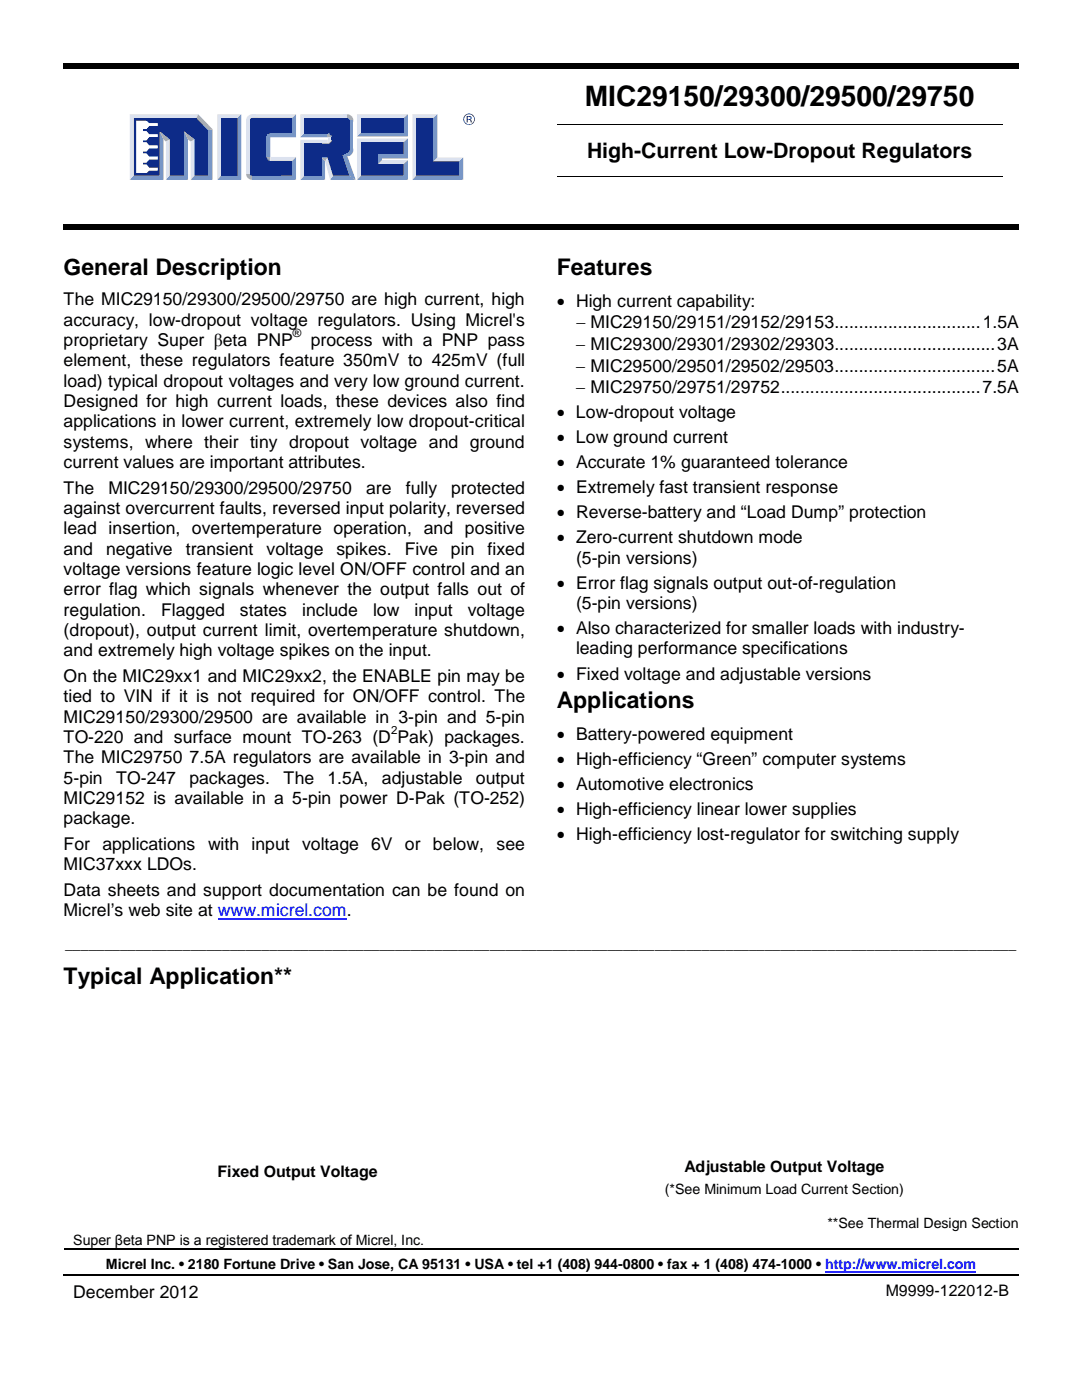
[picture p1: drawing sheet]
<svg xmlns="http://www.w3.org/2000/svg" width="216mm" height="279mm" viewBox="0 0 216 279" stroke-linecap="round" stroke-linejoin="round" font-family="sans-serif">
<defs><g id="words">
<text font-size="5.6" x="116.7" y="21.2">MIC29150/29300/29500/29750</text>
<g font-size="4.6">
<text x="12.7" y="54.9">General Description</text>
<text x="111.1" y="54.9">Features</text>
<text x="111.1" y="141.4">Applications</text>
<text x="12.7" y="196.4">Typical Application**</text>
</g>
<text font-size="4.2" x="117.1" y="31.6">High-Current Low-Dropout Regulators</text>
<g font-size="3.5">
<text x="12.7" y="60.9">The MIC29150/29300/29500/29750 are high current, high</text>
<text x="12.7" y="65">accuracy, low-dropout voltage regulators. Using Micrel's</text>
<text x="111.1" y="61.2">• High current capability:</text>
<text x="114.9" y="65.5">− MIC29150/29151/29152/29153..............................1.5A</text>
<text x="12.7" y="69">proprietary Super βeta PNP</text>
<text x="62" y="69">process with a PNP pass</text>
<text x="114.9" y="69.9">− MIC29300/29301/29302/29303.................................3A</text>
<text x="12.7" y="73.1">element, these regulators feature 350mV to 425mV (full</text>
<text x="12.7" y="77.2">load) typical dropout voltages and very low ground current.</text>
<text x="114.9" y="74.2">− MIC29500/29501/29502/29503.................................5A</text>
<text x="12.7" y="81.2">Designed for high current loads, these devices also find</text>
<text x="111.1" y="83.5">• Low-dropout voltage</text>
<text x="114.9" y="78.4">− MIC29750/29751/29752.........................................7.5A</text>
<text x="12.7" y="89.4">systems, where their tiny dropout voltage and ground</text>
<text x="12.7" y="85.3">applications in lower current, extremely low dropout-critical</text>
<text x="111.1" y="88.5">• Low ground current</text>
<text x="12.7" y="93.4">current values are important attributes.</text>
<text x="111.1" y="93.5">• Accurate 1% guaranteed tolerance</text>
<text x="12.7" y="98.5">The</text>
<text x="21.6" y="98.5">MIC29150/29300/29500/29750</text>
<text x="73" y="98.5">are</text>
<text x="81" y="98.5">fully</text>
<text x="90" y="98.5">protected</text>
<text x="111.1" y="98.5">• Extremely fast transient response</text>
<text x="12.7" y="102.6">against overcurrent faults, reversed input polarity, reversed</text>
<text x="12.7" y="106.6">lead insertion, overtemperature operation, and positive</text>
<text x="111.1" y="103.5">• Reverse-battery and “Load Dump” protection</text>
<text x="12.7" y="110.7">and</text>
<text x="21.2" y="110.7">negative</text>
<text x="37.1" y="110.7">transient</text>
<text x="53.2" y="110.7">voltage</text>
<text x="67.1" y="110.7">spikes.</text>
<text x="80.8" y="110.7">Five</text>
<text x="90" y="110.7">pin</text>
<text x="97.3" y="110.7">fixed</text>
<text x="111.1" y="108.5">• Zero-current shutdown mode</text>
<text x="114.9" y="112.5">(5-pin versions)</text>
<text x="12.7" y="114.7">voltage versions feature logic level ON/OFF control and an</text>
<text x="12.7" y="118.8">error flag which signals whenever the output falls out of</text>
<text x="111.1" y="117.5">• Error flag signals output out-of-regulation</text>
<text x="12.7" y="122.9">regulation.</text>
<text x="32.1" y="122.9">Flagged</text>
<text x="47.9" y="122.9">states</text>
<text x="60.3" y="122.9">include</text>
<text x="74.4" y="122.9">low</text>
<text x="82.7" y="122.9">input</text>
<text x="93.4" y="122.9">voltage</text>
<text x="114.9" y="121.6">(5-pin versions)</text>
<text x="12.7" y="126.9">(dropout), output current limit, overtemperature shutdown,</text>
<text x="12.7" y="131">and extremely high voltage spikes on the input.</text>
<text x="111.1" y="126.6">• Also characterized for smaller loads with industry-</text>
<text x="114.9" y="130.6">leading performance specifications</text>
<text x="12.7" y="136.1">On the MIC29xx1 and MIC29xx2, the ENABLE pin may be</text>
<text x="111.1" y="135.7">• Fixed voltage and adjustable versions</text>
<text x="12.7" y="140.1">tied to VIN if it is not required for ON/OFF control. The</text>
<text x="12.7" y="144.2">MIC29150/29300/29500 are available in 3-pin and 5-pin</text>
<text x="12.7" y="148.3">TO-220 and surface mount TO-263 (D Pak) packages.</text>
<text x="111.1" y="147.7">• Battery-powered equipment</text>
<text x="12.7" y="152.3">The MIC29750 7.5A regulators are available in 3-pin and</text>
<text x="111.1" y="152.7">• High-efficiency “Green” computer systems</text>
<text x="12.7" y="160.4">MIC29152 is available in a 5-pin power D-Pak (TO-252)</text>
<text x="12.7" y="156.4">5-pin</text>
<text x="23.2" y="156.4">TO-247</text>
<text x="37.8" y="156.4">packages.</text>
<text x="56.6" y="156.4">The</text>
<text x="65.4" y="156.4">1.5A,</text>
<text x="76.2" y="156.4">adjustable</text>
<text x="94.9" y="156.4">output</text>
<text x="111.1" y="157.7">• Automotive electronics</text>
<text x="12.7" y="164.5">package.</text>
<text x="111.1" y="162.7">• High-efficiency linear lower supplies</text>
<text x="111.1" y="167.7">• High-efficiency lost-regulator for switching supply</text>
<text x="12.7" y="169.6">For</text>
<text x="12.7" y="173.7">MIC37xxx LDOs.</text>
<text x="20.4" y="169.6">applications</text>
<text x="41.5" y="169.6">with input voltage 6V or</text>
<text x="86.4" y="169.6">below,</text>
<text x="99.1" y="169.6">see</text>
<text x="12.7" y="178.8">Data sheets and support documentation can be found on</text>
<text x="12.7" y="182.8">Micrel’s web site at www.micrel.com.</text>
<text x="14.6" y="259">December 2012</text>
</g>
<g font-size="3.2">
<text x="136.6" y="233.9">Adjustable Output Voltage</text>
<text x="43.4" y="235">Fixed Output Voltage</text>
<text x="176.8" y="258.7">M9999-122012-B</text>
</g>
<g font-size="2.8">
<text x="13" y="189.4">_________________________________________________________________________________________________________________________</text>
<text x="132.7" y="238.3">(*See Minimum Load Current Section)</text>
<text x="165.1" y="245.1">**See Thermal Design Section</text>
<text x="14.6" y="248.4">Super βeta PNP is a registered trademark of Micrel, Inc.</text>
<text x="21.1" y="253.3">Micrel Inc. • 2180 Fortune Drive • San Jose, CA 95131 • USA • tel +1 (408) 944-0800 • fax + 1 (408) 474-1000 • http://www.micrel.com</text>
</g>
<g font-size="2.3">
<text x="58.5" y="67.2">®</text>
<text x="78" y="146.5">2</text>
</g>
</g></defs>
<g fill="#97add2">
<circle cx="69.2" cy="24" r="1.24"/>
<circle cx="50.3" cy="34.7" r="1.24"/>
</g>
<g fill="#dce2ef">
<path d="M82.3 22.8h5l-.8 .7h-3.5v11.6l-.7 .8z"/>
<path d="M43.4 22.8h4.7l-.7 .7h-3.3v11.6l-.7 .8z"/>
<path d="M53.9 31.3h5.2l-.8 .8h-4.4z"/>
<path d="M50.4 22.8h8.7l-.8 .7h-7.9z"/>
<path d="M49.1 24h.8v10.7h-.8z"/>
<circle cx="50.3" cy="24" r="1.24"/>
</g>
<path d="M53.2 31.3h.7v.8h-.7z" fill="#97add2"/>
<g fill="#0d2b88">
<path d="M72 23.5h8.6v3h-8.6z"/>
<path d="M72 28.4h8.6v2.4h-5.1v1.9h5.1v2.4h-8.6z"/>
<path d="M44.1 23.5h3.3v11.6h-3.3z"/>
<path d="M83 23.5h3.5v8.7h5.2v2.9h-8.7z"/>
</g>
<path d="M86.5 32.2l.8-.8h5.1l-.7 .8z" fill="#dce2ef"/>
<g fill="#7695c5">
<path d="M86.5 23.5l.8-.7v8.6l-.8 .8z"/>
<path d="M91.7 32.2l.7-.8v4.5l-.7-.8z"/>
<path d="M83 35.1h8.7l.7 .8h-10.1z"/>
</g>
<g fill="#dce2ef">
<path d="M71.2 22.8h10.2l-.8 .7h-8.6v3l-.8 .7z"/>
<path d="M71.2 27.6h10.2l-.8 .8h-8.6v6.7l-.8 .8z"/>
<path d="M75.5 32.7l.7-.7h5.2l-.8 .7z"/>
</g>
<g fill="#7695c5">
<path d="M71.2 27.2l.8-.7h8.6v-3l.8-.7v4.4z"/>
<path d="M75.5 30.8h5.1v-2.4l.8-.8v4h-5.2v.4l-.7 .7z"/>
<path d="M71.2 35.9l.8-.8h8.6v-2.4l.8-.7v3.9z"/>
<path d="M47.4 23.5l.7-.7v13.1h-4.7l.7-.8h3.3z"/>
</g>
<path d="M26.7 23.5h12.5l2.4 2.5v9.1h-2.8v-7.3l-2-1.6v8.9h-3v-7.3l-1.9-1.6v8.9h-5.2z" fill="#0d2b88"/>
<g fill="#dce2ef">
<path d="M25.9 22.8h13.6l-.3 .7h-12.5v11.6l-.8 .8z"/>
<path d="M38 28.3l.8-.5v7.3l-.8 .8z"/>
<path d="M33.1 28.3l.7-.5v7.3l-.7 .8z"/>
</g>
<g fill="#7695c5">
<path d="M31.9 26.2l.7 1.6v8.1h-6.7l.8-.8h5.2z"/>
<path d="M36.8 26.2l.7 1.6v8.1h-4.4l.7-.8h3z"/>
<path d="M41.6 26l.8-.2v10.1h-4.4l.8-.8h2.8z"/>
</g>
<g fill="#97add2">
<path d="M39.5 22.8l2.9 3-.8 .2-2.4-2.5z"/>
<path d="M31.9 26.2l1.9 1.6-.7 .5-.5-.5z"/>
<path d="M36.8 26.2l2 1.6-.8 .5-.5-.5z"/>
</g>
<g fill="#7695c5">
<path d="M59.1 31.3v4.6l-.8-.8v-3z"/>
<path d="M50.4 35l7.9 .1 .8 .8h-8.7z"/>
</g>
<path d="M50 23.7l.4-.2h7.9v3.2h-4.4a.73 .73 0 0 0-.7 .7v4.2l.5 .5h.2h4.4v3h-7.9a.45 .45 0 0 1-.5-.5v-10.7z" fill="#0d2b88"/>
<g fill="#7695c5">
<path d="M53.4 26.8l.5-.1h4.4l.8 .7h-5.2v3.9h-.7v-4.1z"/>
<path d="M58.3 23.5l.8-.7v4.6l-.8-.7z"/>
<path d="M60.7 35.1h3.4l.8 .8h-5z"/>
<path d="M66.5 35.1h3.2l1.3 .8h-5.1z"/>
<path d="M64.1 31.4l.8 .8v3.7l-.8-.8z"/>
</g>
<g fill="#dce2ef">
<path d="M59.9 22.8l.8 .7v3.2l-.8 .7z"/>
<path d="M59.9 27.9l.8 .8v6.4l-.8 .8z"/>
<path d="M59.9 27.9h5.5v.8h-4.7z"/>
<path d="M59.9 22.8h9.4v.7h-8.6z"/>
<path d="M65.3 31.4l1.2 3.7-.6 .8-1-3.7z"/>
</g>
<path d="M64.1 31.4h1.2l-.4 .8z" fill="#97add2"/>
<path d="M59.9 27.4l.8-.7h4.7v.7z" fill="#7695c5"/>
<path d="M65.4 27.4h.7v.5h-.7z" fill="#dce2ef"/>
<path d="M60.7 28.7h3.4v6.4h-3.4z" fill="#0d2b88"/>
<path d="M68.2 29.3a1.25 1.25 0 0 1 1.6-.4 1.25 1.25 0 0 1 .6 1.6 1.25 1.25 0 0 1-1.6 .7 1.08 1.08 0 0 1-.7-1.7z" fill="#7695c5"/>
<circle cx="69.2" cy="30" r=".49" fill="#0d2b88"/>
<g fill="#7695c5">
<path d="M68.4 31l.9 .2 1.7 4.7-1.3-.8z"/>
<path d="M69.7 24h.8v5.9h-.8z"/>
</g>
<g fill="#0d2b88">
<path d="M60.7 23.5h8.6v3.2h-8.6z"/>
<path d="M66.1 24h3.6v5.9h-3.6z"/>
<path d="M63.8 28.7h4.6v2.3l1.3 4.1h-3.2l-1.2-3.7h-1.5z"/>
<path d="M68.4 29.9h.9l.2 .5-1.1 .6z"/>
</g>
<path d="M65.4 27.9h.7v.8h-.7z" fill="#dce2ef"/>
<path d="M65.4 28.6a.73 .73 0 0 0 .7-.7l.2 .9z" fill="#0d2b88"/>
<path d="M65.4 26.7h.7v.7h-.7z" fill="#97add2"/>
<g fill="#0d2b88">
<path d="M65.4 26.7l.8-.1-.1 .8a.73 .73 0 0 0-.7-.7z"/>
<circle cx="69.2" cy="24" r=".47"/>
</g>
<path d="M27.2 24.1h2l.6 .5h1.7v.5h-1.7l-.6 .7h-.7v.4h.7l.6 .6h1.7v.5h-1.7l-.6 .7h-.7v.4h.7l.6 .6h1.7v.6h-1.7l-.6 .6h-.7v.4h.7l.6 .7h1.7v.5h-1.7l-.6 .6h-.7v.5h.7l.6 .6h1.7v.5h-1.7l-.6 .5h-2z" fill="#fff"/>
<path d="M92.4 23.8a1.15 1.15 0 0 1 2.3 0 1.15 1.15 0 0 1-2.3 0zM92.6 23.8a1.01 1.01 0 0 0 2 0 1.01 1.01 0 0 0-2 0zM93.1 23.2h.8a.36 .36 0 0 1 .1 .6l-.2 .1 .2 .1 .1 .4h-.2l-.1-.4-.3-.1h-.2v.5h-.2zM93.3 23.3v.5l.6-.1-.1-.3z" fill="#0d2b88"/>
<path d="M111.1 24.9h88.9M111.1 35.3h88.9" fill="none" stroke="#000" stroke-width=".2"/>
<g fill="#000">
<path d="M12.7 12.7h95.2v1.1h-95.2z" fill-rule="evenodd"/>
<path d="M107.9 12.7h1.1v1.1h-1.1z" fill-rule="evenodd"/>
<path d="M109 12.7h94.2v1.1h-94.2z" fill-rule="evenodd"/>
<path d="M12.7 44.7h95.2v1.1h-95.2z" fill-rule="evenodd"/>
<path d="M107.9 44.7h1.1v1.1h-1.1z" fill-rule="evenodd"/>
<path d="M109 44.7h94.2v1.1h-94.2z" fill-rule="evenodd"/>
</g>
<path d="M164.6 253.8h30.1" fill="none" stroke="#00f" stroke-width=".3"/>
<path d="M12.7 249.2h190.5M12.7 254.5h63.5M76.5 254.5h63.2M140 254.5h63.2" fill="none" stroke="#000" stroke-width=".34"/>
<path d="M76.2 254.3h.3v.4h-.3zM139.7 254.3h.3v.4h-.3z" fill="#000"/>
<path d="M43.5 183.3h25.7" fill="none" stroke="#00f" stroke-width=".25"/>
<use href="#words"/>
</svg>
